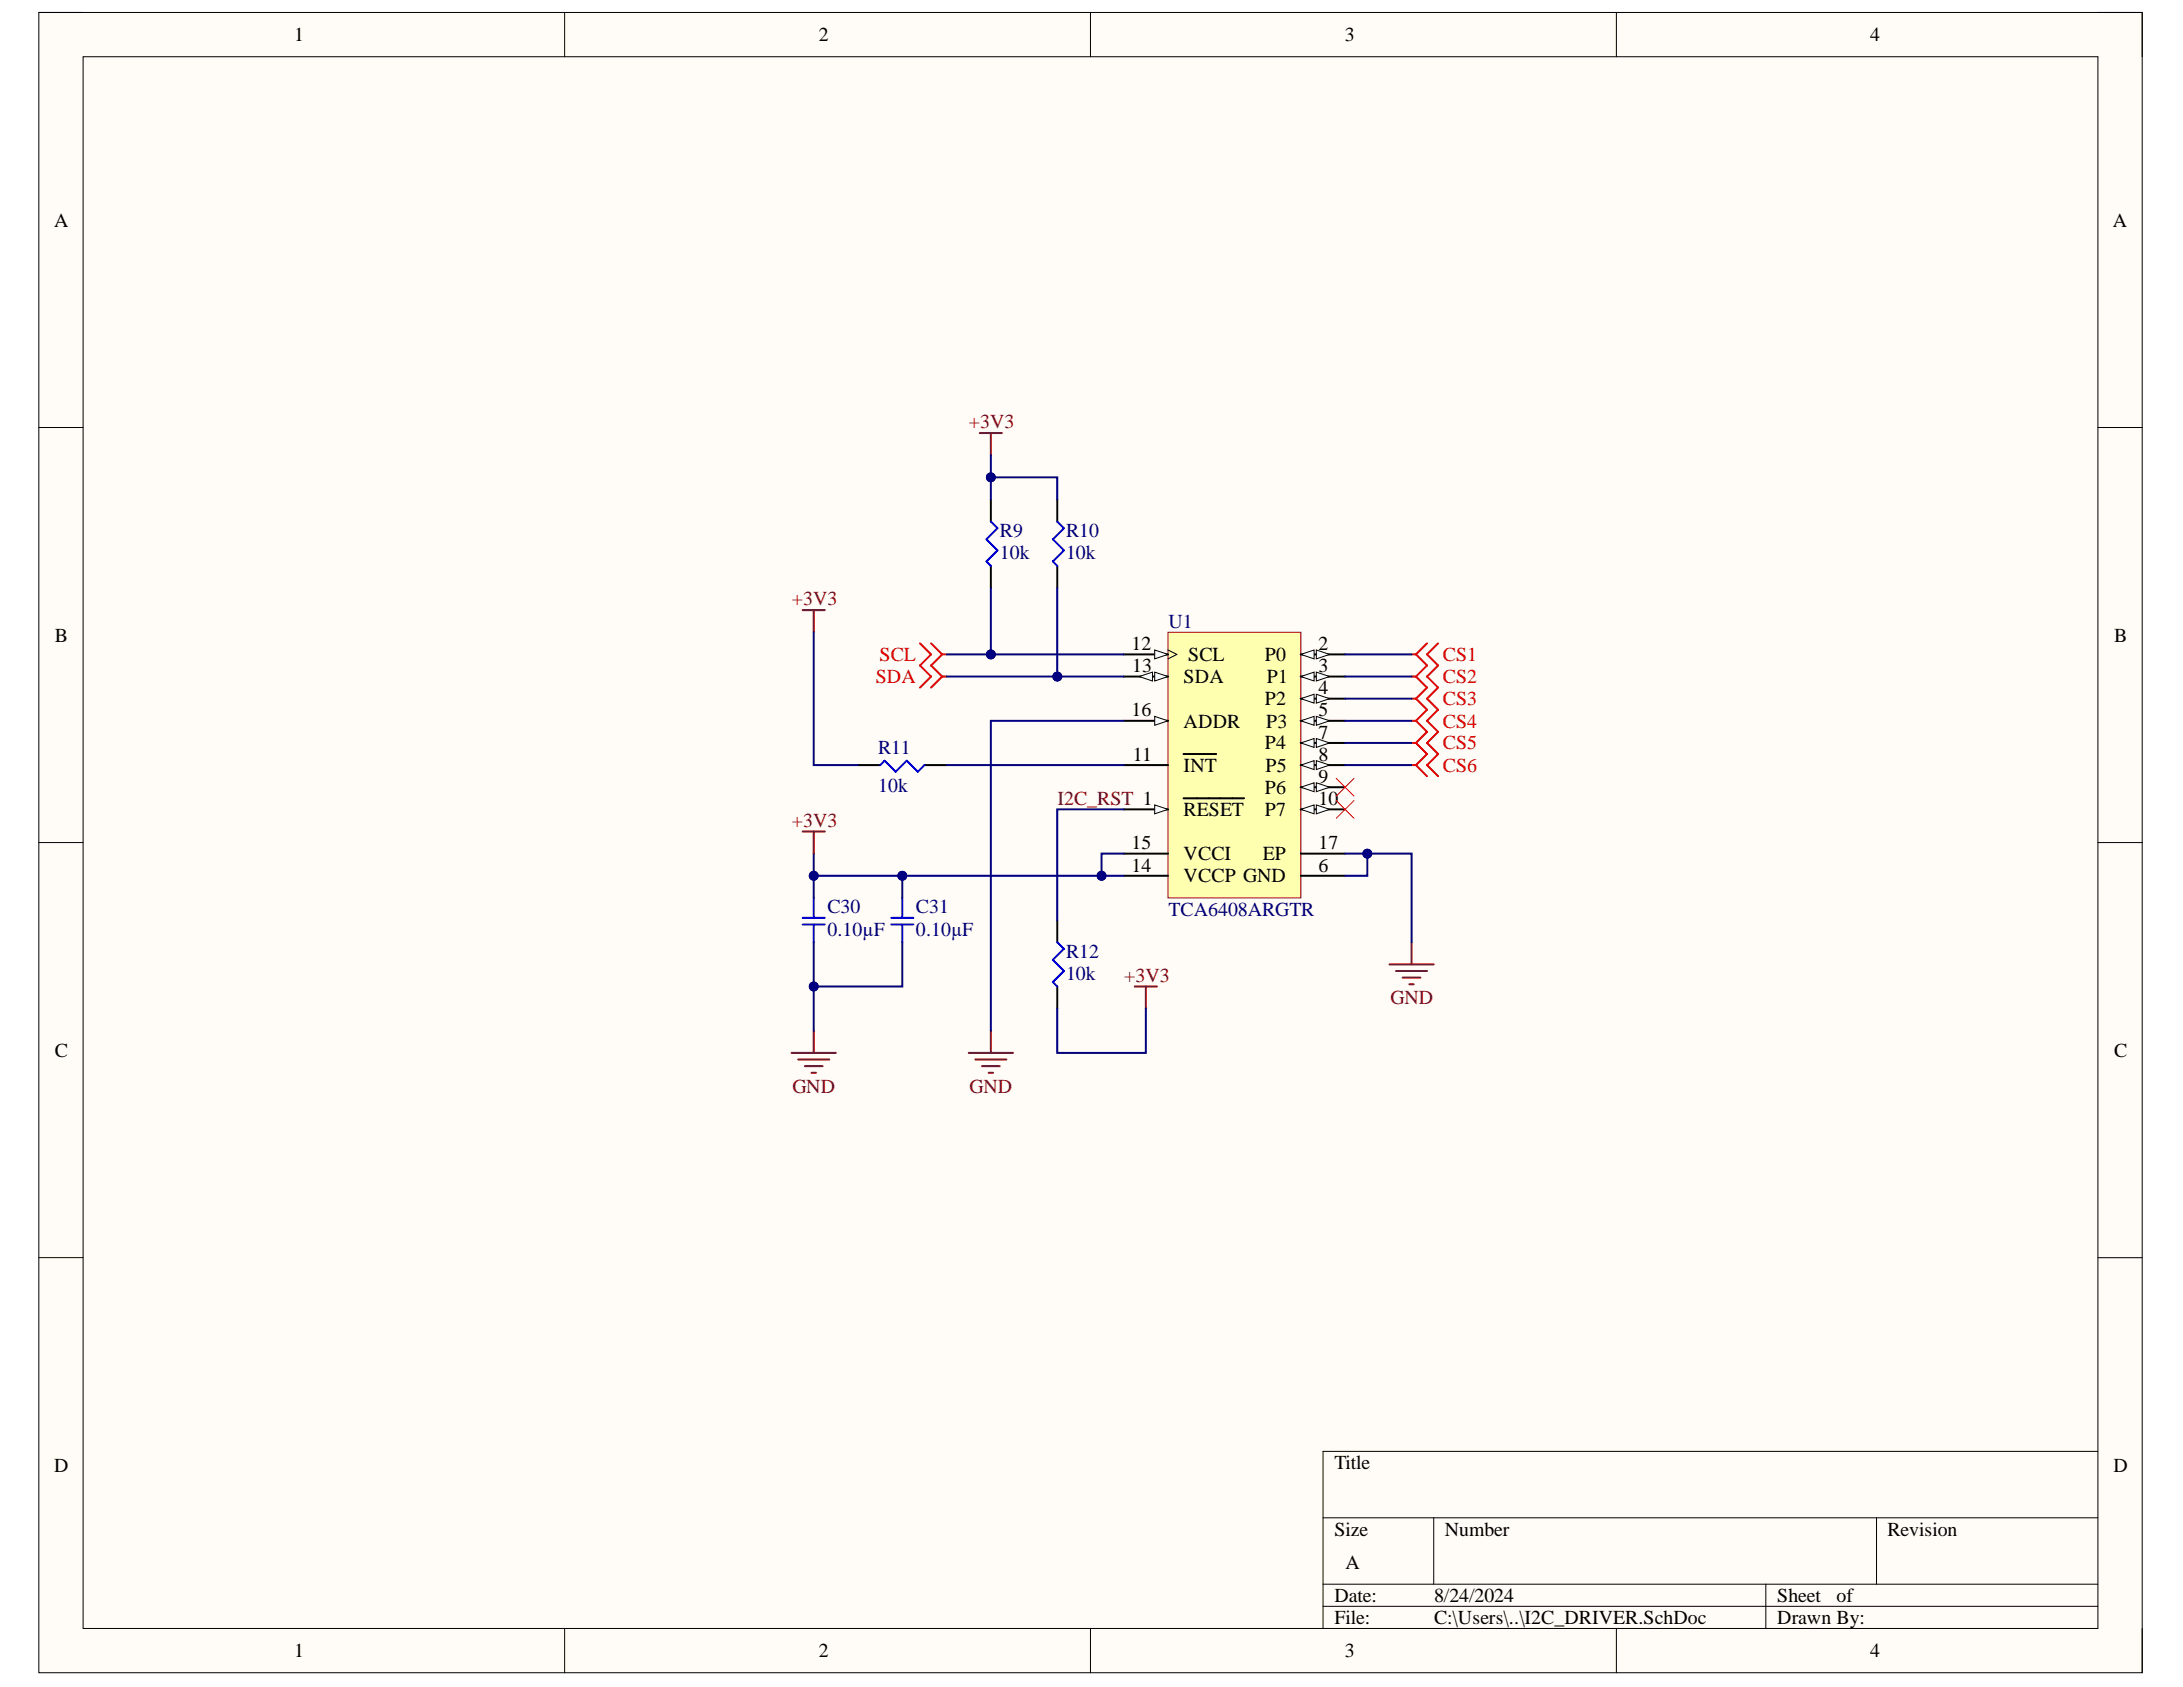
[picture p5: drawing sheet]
<svg xmlns="http://www.w3.org/2000/svg" width="279mm" height="216mm" viewBox="0 0 279 216" stroke-linecap="round" stroke-linejoin="round" font-family="sans-serif">
<defs><g id="words">
<g font-size="2.5">
<text x="37.6" y="5.3">1</text>
<text x="104.8" y="5.3">2</text>
<text x="172.1" y="5.3">3</text>
<text x="239.4" y="5.3">4</text>
<text x="6.9" y="29">A</text>
<text x="270.4" y="29">A</text>
<text x="7" y="82.1">B</text>
<text x="144.8" y="83.1">12</text>
<text x="168.8" y="83.1">2</text>
<text x="270.6" y="82.1">B</text>
<text x="144.9" y="86">13</text>
<text x="151.5" y="87.5">SDA</text>
<text x="152.1" y="84.6">SCL</text>
<text x="161.9" y="84.6">P0</text>
<text x="162.2" y="87.5">P1</text>
<text x="168.8" y="86">3</text>
<text x="168.8" y="88.8">4</text>
<text x="144.8" y="91.7">16</text>
<text x="151.5" y="93.1">ADDR</text>
<text x="161.9" y="90.2">P2</text>
<text x="161.9" y="95.9">P4</text>
<text x="162.1" y="93.1">P3</text>
<text x="168.8" y="91.7">5</text>
<text x="168.8" y="94.6">7</text>
<text x="145" y="97.3">11</text>
<text x="151.5" y="98.8">INT</text>
<text x="161.9" y="101.6">P6</text>
<text x="162" y="98.8">P5</text>
<text x="168.8" y="97.3">8</text>
<text x="168.8" y="100.2">9</text>
<text x="151.5" y="104.4">RESET</text>
<text x="161.9" y="104.4">P7</text>
<text x="168.8" y="103">10</text>
<text x="144.8" y="111.6">14</text>
<text x="144.8" y="108.7">15</text>
<text x="151.5" y="112.9">VCCP GND</text>
<text x="151.5" y="110.1">VCCI</text>
<text x="161.6" y="110.1">EP</text>
<text x="168.8" y="111.6">6</text>
<text x="168.8" y="108.7">17</text>
<text x="7" y="135.2">C</text>
<text x="270.6" y="135.2">C</text>
<text x="6.9" y="188.3">D</text>
<text x="170.8" y="188">Title</text>
<text x="270.5" y="188.3">D</text>
<text x="170.8" y="196.5">Size</text>
<text x="184.9" y="196.5">Number</text>
<text x="241.6" y="196.5">Revision</text>
<text x="172.2" y="200.8">A</text>
<text x="170.8" y="205">Date:</text>
<text x="170.8" y="207.9">File:</text>
<text x="183.6" y="205">8/24/2024</text>
<text x="183.6" y="207.9">C:\Users\..\I2C_DRIVER.SchDoc</text>
<text x="227.5" y="205">Sheet</text>
<text x="227.5" y="207.9">Drawn By:</text>
<text x="235.1" y="205">of</text>
<text x="37.6" y="212.1">1</text>
<text x="104.8" y="212.1">2</text>
<text x="172.1" y="212.1">3</text>
<text x="239.4" y="212.1">4</text>
</g>
<g font-size="2.5" fill="#800000">
<text x="124" y="54.8">+3V3</text>
<text x="101.3" y="77.5">+3V3</text>
<text x="101.3" y="105.9">+3V3</text>
<text x="135.3" y="103">I2C_RST 1</text>
<text x="143.9" y="125.7">+3V3</text>
<text x="178" y="128.5">GND</text>
<text x="101.4" y="139.9">GND</text>
<text x="124.1" y="139.9">GND</text>
</g>
<g font-size="2.5" fill="#000080">
<text x="128" y="68.8">R9</text>
<text x="128" y="71.6">10k</text>
<text x="136.4" y="68.8">R10</text>
<text x="136.4" y="71.6">10k</text>
<text x="149.5" y="80.3">U1</text>
<text x="112.4" y="96.5">R11</text>
<text x="112.4" y="101.3">10k</text>
<text x="105.9" y="116.9">C30</text>
<text x="105.9" y="119.8">0.10µF</text>
<text x="117.2" y="116.9">C31</text>
<text x="117.2" y="119.8">0.10µF</text>
<text x="149.5" y="117.2">TCA6408ARGTR</text>
<text x="136.4" y="122.5">R12</text>
<text x="136.4" y="125.4">10k</text>
</g>
<g font-size="2.5" fill="#f00">
<text x="112.1" y="87.5">SDA</text>
<text x="112.6" y="84.6">SCL</text>
<text x="184.7" y="84.6">CS1</text>
<text x="184.7" y="87.5">CS2</text>
<text x="184.7" y="90.2">CS3</text>
<text x="184.7" y="93.1">CS4</text>
<text x="184.7" y="95.9">CS5</text>
<text x="184.7" y="98.8">CS6</text>
</g>
</g></defs>
<path d="M5 1.6h269.2v212.5h-269.2z" fill-rule="evenodd" fill="#fffcf8"/>
<path d="M5 1.6h269.2v212.5h-269.2z" fill="none" stroke="#000" stroke-width=".13"/>
<path d="M10.6 7.3h257.9v201.1h-257.9z" fill-rule="evenodd" fill="#fffcf8"/>
<g fill="none" stroke="#000" stroke-width=".13">
<path d="M5 1.6h5.6M10.6 7.3h257.9v201.1h-257.9zM72.3 1.6v5.7M139.6 1.6v5.7M206.9 1.6v5.7M268.5 1.6h5.7v5.7M5 54.7h5.6M268.5 54.7h5.7M5 107.8h5.6M268.5 107.8h5.7M5 161h5.6M268.5 161h5.7"/>
<path d="M169.3 194.2h99.2M183.5 194.2v8.5M240.2 194.2v8.5M268.5 185.7h-99.2v22.7M72.3 208.4v5.7M139.6 208.4v5.7M169.3 202.7h99.2M169.3 205.6h99.2M206.9 208.4v5.7M226 202.7v5.7M274.2 208.4v5.7"/>
</g>
<path d="M149.5 80.9h17v34h-17z" fill-rule="evenodd" fill="#ffffb0"/>
<path d="M149.5 80.9h17v34h-17z" fill="none" stroke="#800000" stroke-width=".13"/>
<path d="M143.8 103.6h5.7" fill="none" stroke="#000" stroke-width=".25"/>
<path d="M147.8 103l1.7 .6-1.7 .6z" fill="#f8fcff"/>
<path d="M147.8 103l1.7 .6-1.7 .6z" fill="none" stroke="#000" stroke-width=".13"/>
<path d="M166.5 83.8h5.7M151.5 102.2h7.7" fill="none" stroke="#000" stroke-width=".25"/>
<path d="M166.5 83.8l1.7-.6v1.1z" fill="#f8fcff"/>
<path d="M166.5 83.8l1.7-.6v1.1z" fill="none" stroke="#000" stroke-width=".13"/>
<path d="M168.5 83.2l1.7 .6-1.7 .5z" fill="#f8fcff"/>
<path d="M168.5 83.2l1.7 .6-1.7 .5z" fill="none" stroke="#000" stroke-width=".13"/>
<path d="M166.5 86.6h5.7" fill="none" stroke="#000" stroke-width=".25"/>
<path d="M166.5 86.6l1.7-.6v1.2z" fill="#f8fcff"/>
<path d="M166.5 86.6l1.7-.6v1.2z" fill="none" stroke="#000" stroke-width=".13"/>
<path d="M168.5 86l1.7 .6-1.7 .6z" fill="#f8fcff"/>
<path d="M168.5 86l1.7 .6-1.7 .6z" fill="none" stroke="#000" stroke-width=".13"/>
<path d="M166.5 89.4h5.7" fill="none" stroke="#000" stroke-width=".25"/>
<path d="M166.5 89.4l1.7-.5v1.1z" fill="#f8fcff"/>
<path d="M166.5 89.4l1.7-.5v1.1z" fill="none" stroke="#000" stroke-width=".13"/>
<path d="M168.5 88.9l1.7 .5-1.7 .6z" fill="#f8fcff"/>
<path d="M168.5 88.9l1.7 .5-1.7 .6z" fill="none" stroke="#000" stroke-width=".13"/>
<path d="M166.5 92.2h5.7" fill="none" stroke="#000" stroke-width=".25"/>
<path d="M166.5 92.2l1.7-.5v1.1z" fill="#f8fcff"/>
<path d="M166.5 92.2l1.7-.5v1.1z" fill="none" stroke="#000" stroke-width=".13"/>
<path d="M168.5 91.7l1.7 .5-1.7 .6z" fill="#f8fcff"/>
<path d="M168.5 91.7l1.7 .5-1.7 .6z" fill="none" stroke="#000" stroke-width=".13"/>
<path d="M166.5 95.1h5.7M166.5 112.1h5.7" fill="none" stroke="#000" stroke-width=".25"/>
<path d="M166.5 95.1l1.7-.6v1.2z" fill="#f8fcff"/>
<path d="M166.5 95.1l1.7-.6v1.2z" fill="none" stroke="#000" stroke-width=".13"/>
<path d="M168.5 94.5l1.7 .6-1.7 .6z" fill="#f8fcff"/>
<path d="M168.5 94.5l1.7 .6-1.7 .6z" fill="none" stroke="#000" stroke-width=".13"/>
<path d="M166.5 97.9h5.7" fill="none" stroke="#000" stroke-width=".25"/>
<path d="M166.5 97.9l1.7-.6v1.2z" fill="#f8fcff"/>
<path d="M166.5 97.9l1.7-.6v1.2z" fill="none" stroke="#000" stroke-width=".13"/>
<path d="M168.5 97.3l1.7 .6-1.7 .6z" fill="#f8fcff"/>
<path d="M168.5 97.3l1.7 .6-1.7 .6z" fill="none" stroke="#000" stroke-width=".13"/>
<path d="M166.5 100.7h5.7" fill="none" stroke="#000" stroke-width=".25"/>
<path d="M166.5 100.7l1.7-.5v1.1z" fill="#f8fcff"/>
<path d="M166.5 100.7l1.7-.5v1.1z" fill="none" stroke="#000" stroke-width=".13"/>
<path d="M168.5 100.2l1.7 .5-1.7 .6z" fill="#f8fcff"/>
<path d="M168.5 100.2l1.7 .5-1.7 .6z" fill="none" stroke="#000" stroke-width=".13"/>
<path d="M166.5 103.6h5.7" fill="none" stroke="#000" stroke-width=".25"/>
<path d="M166.5 103.6l1.7-.6v1.2z" fill="#f8fcff"/>
<path d="M166.5 103.6l1.7-.6v1.2z" fill="none" stroke="#000" stroke-width=".13"/>
<path d="M168.5 103l1.7 .6-1.7 .6z" fill="#f8fcff"/>
<path d="M168.5 103l1.7 .6-1.7 .6z" fill="none" stroke="#000" stroke-width=".13"/>
<path d="M143.8 97.9h5.7M143.8 83.8h5.7M151.5 96.5h4.2" fill="none" stroke="#000" stroke-width=".25"/>
<path d="M147.8 83.2l1.7 .6-1.7 .5z" fill="#f8fcff"/>
<path d="M147.8 83.2l1.7 .6-1.7 .5zM149.5 83.2l1.1 .6-1.1 .5" fill="none" stroke="#000" stroke-width=".13"/>
<path d="M143.8 86.6h5.7" fill="none" stroke="#000" stroke-width=".25"/>
<path d="M147.8 86l1.7 .6-1.7 .6z" fill="#f8fcff"/>
<path d="M147.8 86l1.7 .6-1.7 .6z" fill="none" stroke="#000" stroke-width=".13"/>
<path d="M145.8 86.6l1.7-.6v1.2z" fill="#f8fcff"/>
<path d="M145.8 86.6l1.7-.6v1.2z" fill="none" stroke="#000" stroke-width=".13"/>
<path d="M143.8 92.2h5.7M143.8 112.1h5.7M143.8 109.2h5.7" fill="none" stroke="#000" stroke-width=".25"/>
<path d="M147.8 91.7l1.7 .5-1.7 .6z" fill="#f8fcff"/>
<path d="M147.8 91.7l1.7 .5-1.7 .6z" fill="none" stroke="#000" stroke-width=".13"/>
<path d="M126.8 63.9v2.9M126.8 72.4v2.9M135.3 63.9v2.9M135.3 72.4v2.9M109.8 97.9h2.8M118.3 97.9h2.8M135.3 117.8v2.8M166.5 109.2h5.7M135.3 126.2v2.9" fill="none" stroke="#000" stroke-width=".25"/>
<path d="M171 99.6l2.3 2.3M173.3 99.6l-2.3 2.3M171 102.4l2.3 2.3M173.3 102.4l-2.3 2.3" fill="none" stroke="#f00" stroke-width=".13"/>
<g fill="none" stroke="#f00" stroke-width=".25">
<path d="M117.8 82.3l1.4 1.5-1.4 1.4 1.4 1.4-1.4 1.4M119.2 82.3l1.4 1.5M120.6 83.8h.5M120.6 86.6h.5M120.6 83.8l-1.4 1.4 1.4 1.4M120.6 86.6l-1.4 1.4M180.7 83.8h.5M180.7 86.6h.5M180.7 89.4h.5M180.7 92.2h.5M180.7 95.1h.5M180.7 97.9h.5"/>
<path d="M181.2 83.8l1.4 1.4-1.4 1.4M181.2 86.6l1.4 1.4-1.4 1.4M181.2 89.4l1.4 1.4-1.4 1.4M181.2 92.2l1.4 1.5-1.4 1.4M181.2 95.1l1.4 1.4-1.4 1.4M181.2 97.9l1.4 1.4M182.6 82.3l-1.4 1.5M184.1 82.3l-1.5 1.5 1.5 1.4-1.5 1.4 1.5 1.4-1.5 1.4 1.5 1.4-1.5 1.4 1.5 1.5-1.5 1.4 1.5 1.4-1.5 1.4 1.5 1.4"/>
</g>
<g fill="none" stroke="#800000" stroke-width=".25">
<path d="M125.4 55.4h2.8M126.8 55.4v2.9M102.7 78.1h2.9M104.1 78.1v2.8M101.3 134.7h5.7M102.2 135.6h3.9M103 136.4h2.3M103.9 137.3h.5M104.1 131.9v2.8M124 134.7h5.7M124.8 135.6h4M125.7 136.4h2.3"/>
<path d="M126.5 137.3h.6M126.8 131.9v2.8M145.2 126.2h2.9M146.7 126.2v2.9M177.8 123.4h5.7M178.7 124.3h3.9M179.5 125.1h2.3M180.4 126h.5M180.7 120.6v2.8"/>
</g>
<path d="M126.8 66.8l.9 .8-1.4 1.4 1.4 1.4-1.4 1.5 .5 .5M135.3 66.8l.9 .8-1.4 1.4 1.4 1.4-1.4 1.5 .5 .5M112.6 97.9l.6-.6 1.4 1.5 1.5-1.5 1.4 1.5 .8-.9M102.7 118.3h2.9M102.7 117.5h2.9M104.1 114.9v2.6M104.1 118.3v2.3M114.1 118.3h2.8M114.1 117.5h2.8M115.5 114.9v2.6M115.5 118.3v2.3M135.3 120.6l.9 .8-1.4 1.4 1.4 1.5-1.4 1.4 .5 .5" fill="none" stroke="#00f" stroke-width=".25"/>
<path d="M121.1 83.8h22.7M172.2 83.8h8.5M172.2 86.6h8.5M172.2 89.4h8.5M172.2 92.2h8.5M172.2 95.1h8.5M172.2 97.9h8.5" fill="none" stroke="#000080" stroke-width=".25"/>
<circle cx="126.8" cy="83.8" r=".57" fill="#000080"/>
<circle cx="126.8" cy="83.8" r=".57" fill="none" stroke="#000080" stroke-width=".13"/>
<path d="M121.1 86.6h22.7" fill="none" stroke="#000080" stroke-width=".25"/>
<circle cx="135.3" cy="86.6" r=".57" fill="#000080"/>
<circle cx="135.3" cy="86.6" r=".57" fill="none" stroke="#000080" stroke-width=".13"/>
<path d="M143.8 92.2h-17v39.7M172.2 109.2h8.5v11.4" fill="none" stroke="#000080" stroke-width=".25"/>
<circle cx="175" cy="109.3" r=".57" fill="#000080"/>
<circle cx="175" cy="109.3" r=".57" fill="none" stroke="#000080" stroke-width=".13"/>
<path d="M175 109.2v2.9h-2.8" fill="none" stroke="#000080" stroke-width=".25"/>
<circle cx="175" cy="109.3" r=".57" fill="#000080"/>
<circle cx="175" cy="109.3" r=".57" fill="none" stroke="#000080" stroke-width=".13"/>
<path d="M126.8 75.3v8.5" fill="none" stroke="#000080" stroke-width=".25"/>
<circle cx="126.8" cy="83.8" r=".57" fill="#000080"/>
<circle cx="126.8" cy="83.8" r=".57" fill="none" stroke="#000080" stroke-width=".13"/>
<path d="M135.3 75.3v11.3" fill="none" stroke="#000080" stroke-width=".25"/>
<circle cx="135.3" cy="86.6" r=".57" fill="#000080"/>
<circle cx="135.3" cy="86.6" r=".57" fill="none" stroke="#000080" stroke-width=".13"/>
<path d="M126.8 63.9v-2.8h8.5v2.8" fill="none" stroke="#000080" stroke-width=".25"/>
<circle cx="126.8" cy="61.1" r=".57" fill="#000080"/>
<circle cx="126.8" cy="61.1" r=".57" fill="none" stroke="#000080" stroke-width=".13"/>
<path d="M126.8 58.3v2.8" fill="none" stroke="#000080" stroke-width=".25"/>
<circle cx="126.8" cy="61.1" r=".57" fill="#000080"/>
<circle cx="126.8" cy="61.1" r=".57" fill="none" stroke="#000080" stroke-width=".13"/>
<path d="M104.1 80.9v17h5.7M121.1 97.9h22.7M115.5 112.1v2.8" fill="none" stroke="#000080" stroke-width=".25"/>
<circle cx="115.5" cy="112.1" r=".57" fill="#000080"/>
<circle cx="115.5" cy="112.1" r=".57" fill="none" stroke="#000080" stroke-width=".13"/>
<path d="M104.1 120.6v5.6h11.4v-5.6" fill="none" stroke="#000080" stroke-width=".25"/>
<circle cx="104.2" cy="126.2" r=".57" fill="#000080"/>
<circle cx="104.2" cy="126.2" r=".57" fill="none" stroke="#000080" stroke-width=".13"/>
<path d="M104.1 126.2v5.7" fill="none" stroke="#000080" stroke-width=".25"/>
<circle cx="104.2" cy="126.2" r=".57" fill="#000080"/>
<circle cx="104.2" cy="126.2" r=".57" fill="none" stroke="#000080" stroke-width=".13"/>
<path d="M143.8 103.6h-8.5v14.2M143.8 109.2h-2.8v2.9h2.8M135.3 129.1v5.6h11.4v-5.6" fill="none" stroke="#000080" stroke-width=".25"/>
<circle cx="141" cy="112.1" r=".57" fill="#000080"/>
<circle cx="141" cy="112.1" r=".57" fill="none" stroke="#000080" stroke-width=".13"/>
<path d="M141 112.1h-36.9v2.8" fill="none" stroke="#000080" stroke-width=".25"/>
<circle cx="141" cy="112.1" r=".57" fill="#000080"/>
<circle cx="141" cy="112.1" r=".57" fill="none" stroke="#000080" stroke-width=".13"/>
<circle cx="115.5" cy="112.1" r=".57" fill="#000080"/>
<circle cx="115.5" cy="112.1" r=".57" fill="none" stroke="#000080" stroke-width=".13"/>
<circle cx="104.2" cy="112.1" r=".57" fill="#000080"/>
<circle cx="104.2" cy="112.1" r=".57" fill="none" stroke="#000080" stroke-width=".13"/>
<path d="M104.1 109.2v2.9" fill="none" stroke="#000080" stroke-width=".25"/>
<circle cx="104.2" cy="112.1" r=".57" fill="#000080"/>
<circle cx="104.2" cy="112.1" r=".57" fill="none" stroke="#000080" stroke-width=".13"/>
<path d="M102.7 106.4h2.9M104.1 106.4v2.8" fill="none" stroke="#800000" stroke-width=".25"/>
<use href="#words"/>
</svg>
